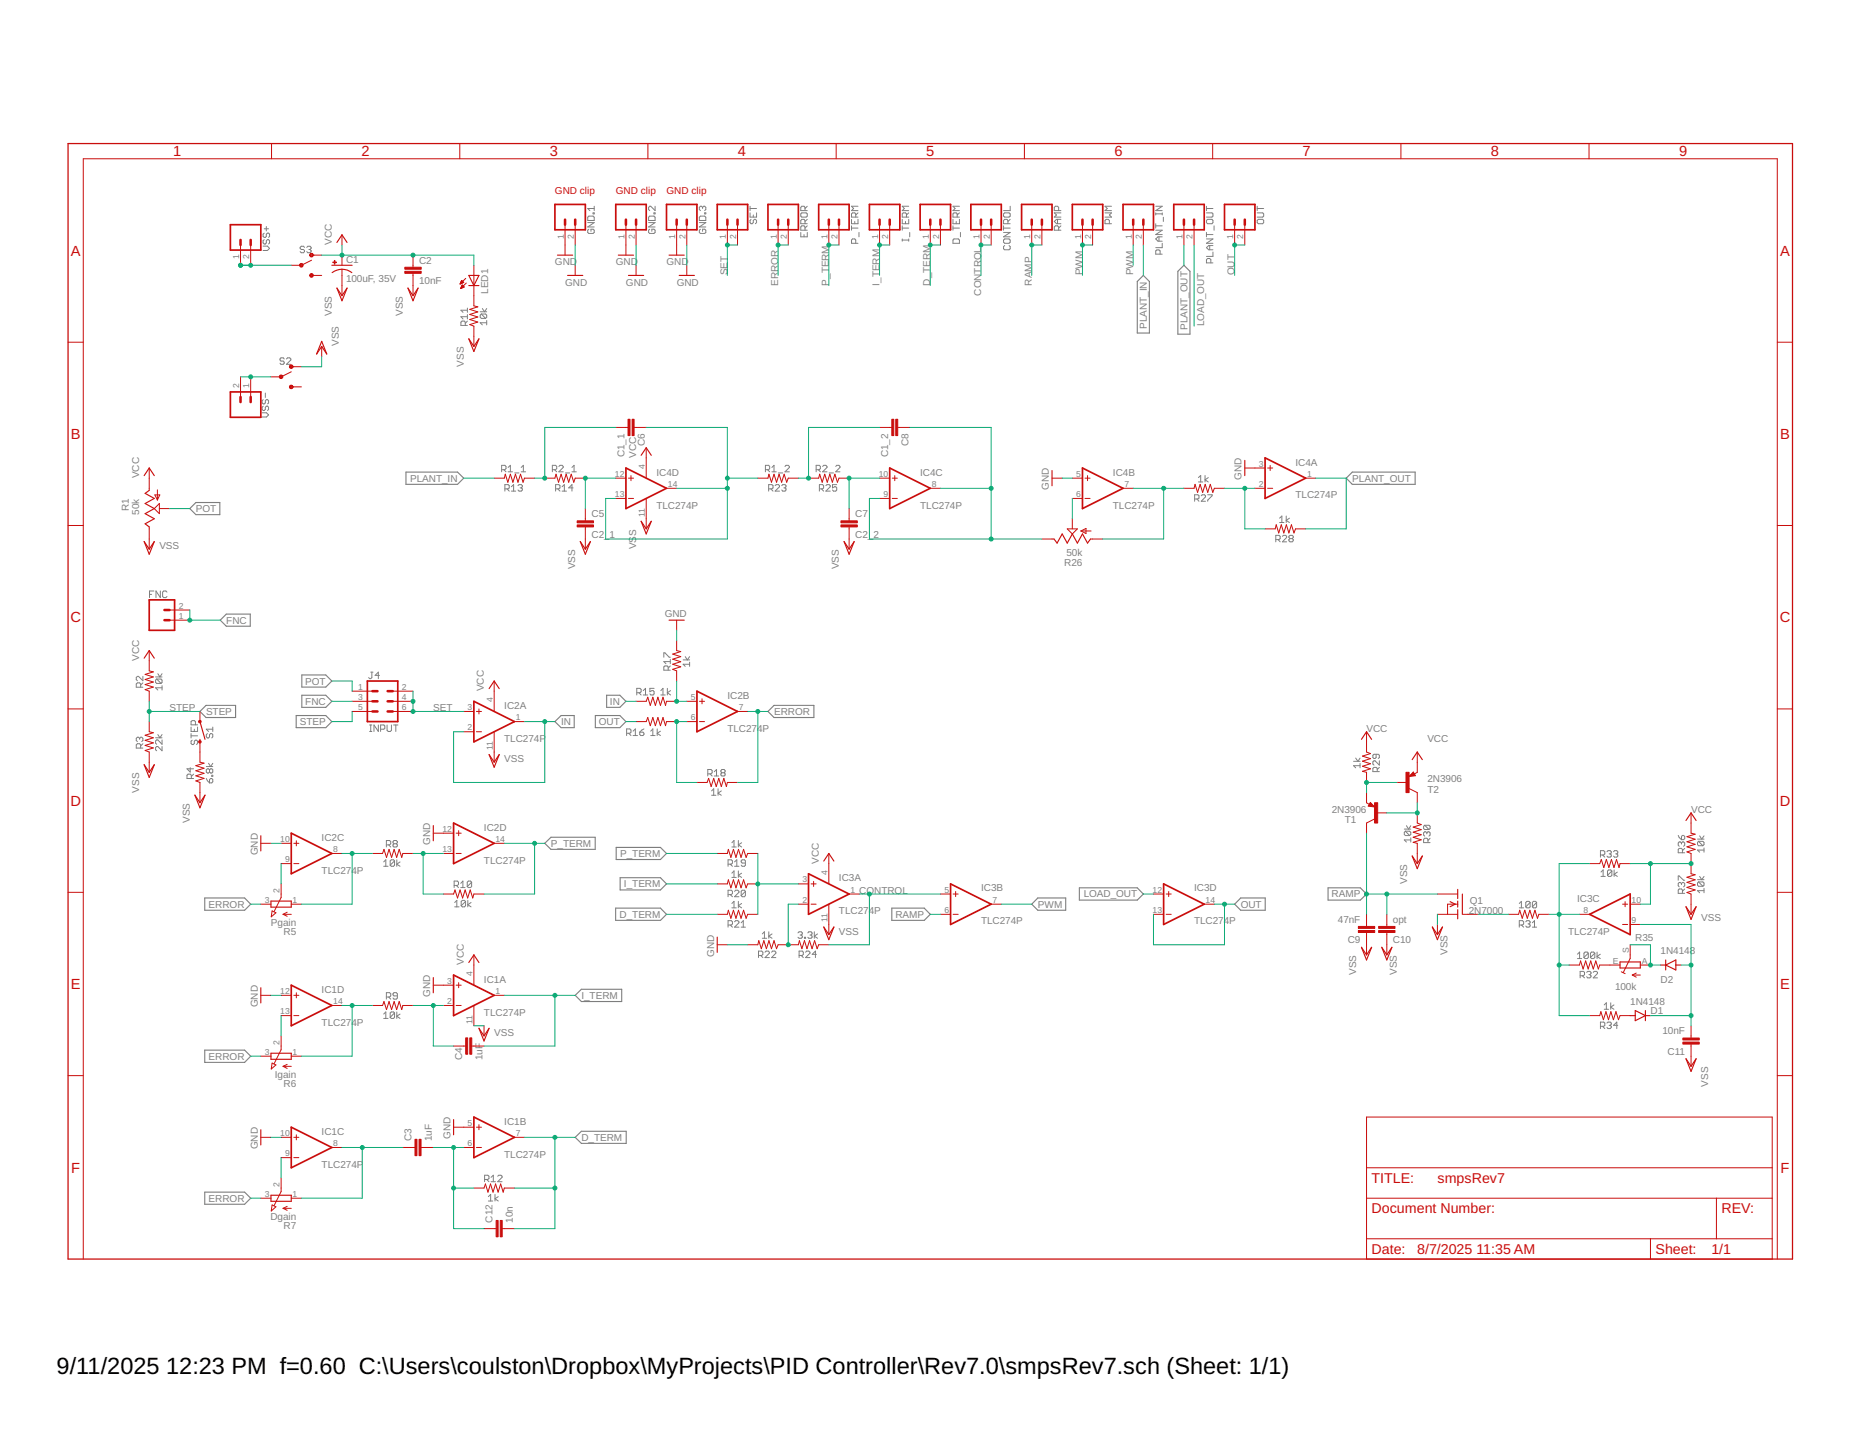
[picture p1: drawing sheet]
<svg xmlns="http://www.w3.org/2000/svg" width="279mm" height="216mm" viewBox="0 0 279 216" stroke-linecap="round" stroke-linejoin="round" font-family="sans-serif">
<defs><g id="words">
<g font-size="3.5">
<text x="8.5" y="206.4">9/11/2025</text>
<text x="25" y="206.4">12:23 PM f=0.60 C:\Users\coulston\Dropbox\MyProjects\PID Controller\Rev7.0\smpsRev7.sch (Sheet: 1/1)</text>
</g>
<g font-size="2.2" fill="#c90d0c">
<text x="26" y="23.5">1</text>
<text x="54.3" y="23.5">2</text>
<text x="82.6" y="23.5">3</text>
<text x="110.9" y="23.5">4</text>
<text x="139.1" y="23.5">5</text>
<text x="167.4" y="23.5">6</text>
<text x="195.7" y="23.5">7</text>
<text x="224" y="23.5">8</text>
<text x="252.2" y="23.5">9</text>
<text x="10.6" y="38.4">A</text>
<text x="267.4" y="38.4">A</text>
<text x="10.6" y="66">B</text>
<text x="267.4" y="66">B</text>
<text x="10.6" y="93.5">C</text>
<text x="267.3" y="93.5">C</text>
<text x="10.6" y="121.1">D</text>
<text x="267.3" y="121.1">D</text>
<text x="10.6" y="148.6">E</text>
<text x="267.4" y="148.6">E</text>
<text x="10.7" y="176.2">F</text>
<text x="267.4" y="176.2">F</text>
</g>
<g font-size="2.1" fill="#c90d0c">
<text x="206" y="177.7">TITLE:</text>
<text x="215.9" y="177.7">smpsRev7</text>
<text x="206" y="182.3">Document Number:</text>
<text x="258.6" y="182.3">REV:</text>
<text x="206" y="188.4">Date:</text>
<text x="212.9" y="188.4">8/7/2025</text>
<text x="221.8" y="188.4">11:35 AM</text>
<text x="248.7" y="188.4">Sheet:</text>
<text x="257.1" y="188.4">1/1</text>
</g>
<g font-size="1.5" fill="#c90d0c">
<text x="83.4" y="29.2">GND clip</text>
<text x="92.5" y="29.2">GND clip</text>
<text x="100.1" y="29.2">GND clip</text>
</g>
<g font-size="1.5" fill="#808080">
<text x="49.8" y="36.8" transform="rotate(-90 49.8 36.8)">VCC</text>
<text x="52" y="39.5">C1</text>
<text x="62.9" y="39.6">C2</text>
<text x="83.4" y="39.9">GND</text>
<text x="92.5" y="39.9">GND</text>
<text x="100.1" y="39.9">GND</text>
<text x="109.3" y="41.4" transform="rotate(-90 109.3 41.4)">SET</text>
<text x="162.6" y="41.4" transform="rotate(-90 162.6 41.4)">PWM</text>
<text x="170.2" y="41.4" transform="rotate(-90 170.2 41.4)">PWM</text>
<text x="185.5" y="41.4" transform="rotate(-90 185.5 41.4)">OUT</text>
<text x="49.8" y="47.5" transform="rotate(-90 49.8 47.5)">VSS</text>
<text x="52" y="42.4">100uF, 35V</text>
<text x="60.5" y="47.5" transform="rotate(-90 60.5 47.5)">VSS</text>
<text x="62.9" y="42.7">10nF</text>
<text x="73.3" y="44.1" transform="rotate(-90 73.3 44.1)">LED1</text>
<text x="84.9" y="42.9">GND</text>
<text x="94" y="42.9">GND</text>
<text x="101.6" y="42.9">GND</text>
<text x="116.9" y="42.9" transform="rotate(-90 116.9 42.9)">ERROR</text>
<text x="124.5" y="42.9" transform="rotate(-90 124.5 42.9)">P_TERM</text>
<text x="132.1" y="42.9" transform="rotate(-90 132.1 42.9)">I_TERM</text>
<text x="139.7" y="42.9" transform="rotate(-90 139.7 42.9)">D_TERM</text>
<text x="147.4" y="44.4" transform="rotate(-90 147.4 44.4)">CONTROL</text>
<text x="155" y="42.9" transform="rotate(-90 155 42.9)">RAMP</text>
<text x="50.9" y="52" transform="rotate(-90 50.9 52)">VSS</text>
<text x="172.3" y="49.4" transform="rotate(-90 172.3 49.4)">PLANT_IN</text>
<text x="178.4" y="49.5" transform="rotate(-90 178.4 49.5)">PLANT_OUT</text>
<text x="180.9" y="49" transform="rotate(-90 180.9 49)">LOAD_OUT</text>
<text x="69.7" y="55.1" transform="rotate(-90 69.7 55.1)">VSS</text>
<text x="20.9" y="71.8" transform="rotate(-90 20.9 71.8)">VCC</text>
<text x="93.8" y="68.7" transform="rotate(-90 93.8 68.7)">C1_1</text>
<text x="95.6" y="68.8" transform="rotate(-90 95.6 68.8)">VCC</text>
<text x="96.8" y="67" transform="rotate(-90 96.8 67)">C6</text>
<text x="98.6" y="71.5">IC4D</text>
<text x="133.4" y="68.7" transform="rotate(-90 133.4 68.7)">C1_2</text>
<text x="136.5" y="67" transform="rotate(-90 136.5 67)">C8</text>
<text x="138.2" y="71.5">IC4C</text>
<text x="167.2" y="71.5">IC4B</text>
<text x="194.6" y="69.9">IC4A</text>
<text x="19.4" y="76.8" transform="rotate(-90 19.4 76.8)">R1</text>
<text x="20.9" y="77.3" transform="rotate(-90 20.9 77.3)">50k</text>
<text x="29.4" y="77">POT</text>
<text x="61.6" y="72.4">PLANT_IN</text>
<text x="88.8" y="77.7">C5</text>
<text x="98.6" y="76.4">TLC274P</text>
<text x="128.5" y="77.7">C7</text>
<text x="138.2" y="76.4">TLC274P</text>
<text x="157.6" y="73.6" transform="rotate(-90 157.6 73.6)">GND</text>
<text x="167.2" y="76.4">TLC274P</text>
<text x="186.5" y="72.1" transform="rotate(-90 186.5 72.1)">GND</text>
<text x="194.6" y="74.9">TLC274P</text>
<text x="203.1" y="72.4">PLANT_OUT</text>
<text x="23.9" y="82.5">VSS</text>
<text x="88.8" y="80.8">C2_1</text>
<text x="95.6" y="82.5" transform="rotate(-90 95.6 82.5)">VSS</text>
<text x="128.5" y="80.8">C2_2</text>
<text x="160.2" y="83.6">50k</text>
<text x="86.4" y="85.6" transform="rotate(-90 86.4 85.6)">VSS</text>
<text x="126" y="85.6" transform="rotate(-90 126 85.6)">VSS</text>
<text x="159.9" y="85.1">R26</text>
<text x="34" y="93.7">FNC</text>
<text x="99.8" y="92.7">GND</text>
<text x="20.9" y="99.3" transform="rotate(-90 20.9 99.3)">VCC</text>
<text x="25.5" y="106.9">STEP</text>
<text x="30.9" y="107.4">STEP</text>
<text x="45.9" y="102.8">POT</text>
<text x="45.9" y="105.9">FNC</text>
<text x="65.1" y="106.9">SET</text>
<text x="72.7" y="103.8" transform="rotate(-90 72.7 103.8)">VCC</text>
<text x="75.7" y="106.5">IC2A</text>
<text x="91.6" y="105.9">IN</text>
<text x="109.3" y="105">IC2B</text>
<text x="116.3" y="107.4">ERROR</text>
<text x="45" y="108.9">STEP</text>
<text x="75.7" y="111.5">TLC274P</text>
<text x="84.3" y="108.9">IN</text>
<text x="90" y="108.9">OUT</text>
<text x="109.3" y="109.9">TLC274P</text>
<text x="205.3" y="109.9">VCC</text>
<text x="214.4" y="111.5">VCC</text>
<text x="20.9" y="119.1" transform="rotate(-90 20.9 119.1)">VSS</text>
<text x="75.7" y="114.5">VSS</text>
<text x="214.4" y="117.6">2N3906</text>
<text x="214.4" y="119.1">T2</text>
<text x="28.5" y="123.7" transform="rotate(-90 28.5 123.7)">VSS</text>
<text x="72.7" y="124.8">IC2D</text>
<text x="200.1" y="122.1">2N3906</text>
<text x="202" y="123.7">T1</text>
<text x="254" y="122.1">VCC</text>
<text x="38.7" y="128.5" transform="rotate(-90 38.7 128.5)">GND</text>
<text x="48.3" y="131.3">TLC274P</text>
<text x="48.3" y="126.3">IC2C</text>
<text x="64.6" y="127" transform="rotate(-90 64.6 127)">GND</text>
<text x="72.7" y="129.7">TLC274P</text>
<text x="82.8" y="127.2">P_TERM</text>
<text x="93.2" y="128.7">P_TERM</text>
<text x="123" y="129.7" transform="rotate(-90 123 129.7)">VCC</text>
<text x="31.3" y="136.4">ERROR</text>
<text x="93.1" y="137.9">D_TERM</text>
<text x="93.7" y="133.3">I_TERM</text>
<text x="126" y="137.4">TLC274P</text>
<text x="126" y="132.4">IC3A</text>
<text x="129.1" y="134.3">CONTROL</text>
<text x="134.5" y="137.9">RAMP</text>
<text x="147.4" y="133.9">IC3B</text>
<text x="155.9" y="136.4">PWM</text>
<text x="162.8" y="134.8">LOAD_OUT</text>
<text x="179.4" y="133.9">IC3D</text>
<text x="186.4" y="136.4">OUT</text>
<text x="200" y="134.8">RAMP</text>
<text x="211.4" y="132.8" transform="rotate(-90 211.4 132.8)">VSS</text>
<text x="220.6" y="137.4">2N7000</text>
<text x="220.8" y="135.8">Q1</text>
<text x="236.9" y="135.5">IC3C</text>
<text x="40.7" y="139.2">Pgain</text>
<text x="42.6" y="140.5">R5</text>
<text x="107.3" y="143.7" transform="rotate(-90 107.3 143.7)">GND</text>
<text x="126" y="140.4">VSS</text>
<text x="147.4" y="138.9">TLC274P</text>
<text x="179.4" y="138.9">TLC274P</text>
<text x="201" y="138.6">47nF</text>
<text x="202.4" y="141.7">C9</text>
<text x="209.2" y="138.7">opt</text>
<text x="209.2" y="141.7">C10</text>
<text x="217.5" y="143.5" transform="rotate(-90 217.5 143.5)">VSS</text>
<text x="235.5" y="140.4">TLC274P</text>
<text x="245.6" y="141.4">R35</text>
<text x="249.5" y="143.3">1N4148</text>
<text x="255.5" y="138.4">VSS</text>
<text x="48.3" y="149.2">IC1D</text>
<text x="64.6" y="149.8" transform="rotate(-90 64.6 149.8)">GND</text>
<text x="69.7" y="145" transform="rotate(-90 69.7 145)">VCC</text>
<text x="72.7" y="147.6">IC1A</text>
<text x="203.7" y="146.5" transform="rotate(-90 203.7 146.5)">VSS</text>
<text x="209.8" y="146.5" transform="rotate(-90 209.8 146.5)">VSS</text>
<text x="242.6" y="148.8">100k</text>
<text x="249.5" y="147.7">D2</text>
<text x="38.7" y="151.4" transform="rotate(-90 38.7 151.4)">GND</text>
<text x="48.3" y="154.1">TLC274P</text>
<text x="72.7" y="152.6">TLC274P</text>
<text x="74.2" y="155.6">VSS</text>
<text x="87.3" y="150.1">I_TERM</text>
<text x="244.9" y="150.9">1N4148</text>
<text x="247.9" y="152.3">D1</text>
<text x="249.7" y="155.4">10nF</text>
<text x="31.3" y="159.2">ERROR</text>
<text x="69.4" y="159.3" transform="rotate(-90 69.4 159.3)">C4</text>
<text x="72.5" y="159.3" transform="rotate(-90 72.5 159.3)">1uF</text>
<text x="250.5" y="158.5">C11</text>
<text x="41.3" y="162">Igain</text>
<text x="42.6" y="163.3">R6</text>
<text x="256.6" y="163.3" transform="rotate(-90 256.6 163.3)">VSS</text>
<text x="38.7" y="172.7" transform="rotate(-90 38.7 172.7)">GND</text>
<text x="48.3" y="170.5">IC1C</text>
<text x="61.8" y="171.5" transform="rotate(-90 61.8 171.5)">C3</text>
<text x="64.9" y="171.5" transform="rotate(-90 64.9 171.5)">1uF</text>
<text x="67.7" y="171.2" transform="rotate(-90 67.7 171.2)">GND</text>
<text x="75.7" y="173.9">TLC274P</text>
<text x="75.7" y="169">IC1B</text>
<text x="87.3" y="171.4">D_TERM</text>
<text x="48.3" y="175.5">TLC274P</text>
<text x="31.3" y="180.5">ERROR</text>
<text x="40.6" y="183.4">Dgain</text>
<text x="42.6" y="184.7">R7</text>
<text x="74" y="183.7" transform="rotate(-90 74 183.7)">C12</text>
<text x="77" y="183.7" transform="rotate(-90 77 183.7)">10n</text>
</g>
<g font-size="1.3" fill="#808080">
<text x="84.7" y="35.9" transform="rotate(-90 84.7 35.9)">1</text>
<text x="86.2" y="35.9" transform="rotate(-90 86.2 35.9)">2</text>
<text x="93.8" y="35.9" transform="rotate(-90 93.8 35.9)">1</text>
<text x="95.3" y="35.9" transform="rotate(-90 95.3 35.9)">2</text>
<text x="101.4" y="35.9" transform="rotate(-90 101.4 35.9)">1</text>
<text x="103" y="35.9" transform="rotate(-90 103 35.9)">2</text>
<text x="109.1" y="35.9" transform="rotate(-90 109.1 35.9)">1</text>
<text x="110.6" y="35.9" transform="rotate(-90 110.6 35.9)">2</text>
<text x="116.7" y="35.9" transform="rotate(-90 116.7 35.9)">1</text>
<text x="118.2" y="35.9" transform="rotate(-90 118.2 35.9)">2</text>
<text x="124.3" y="35.9" transform="rotate(-90 124.3 35.9)">1</text>
<text x="125.8" y="35.9" transform="rotate(-90 125.8 35.9)">2</text>
<text x="131.9" y="35.9" transform="rotate(-90 131.9 35.9)">1</text>
<text x="133.4" y="35.9" transform="rotate(-90 133.4 35.9)">2</text>
<text x="139.5" y="35.9" transform="rotate(-90 139.5 35.9)">1</text>
<text x="141.1" y="35.9" transform="rotate(-90 141.1 35.9)">2</text>
<text x="147.1" y="35.9" transform="rotate(-90 147.1 35.9)">1</text>
<text x="148.7" y="35.9" transform="rotate(-90 148.7 35.9)">2</text>
<text x="154.8" y="35.9" transform="rotate(-90 154.8 35.9)">1</text>
<text x="156.3" y="35.9" transform="rotate(-90 156.3 35.9)">2</text>
<text x="162.4" y="35.9" transform="rotate(-90 162.4 35.9)">1</text>
<text x="163.9" y="35.9" transform="rotate(-90 163.9 35.9)">2</text>
<text x="170" y="35.9" transform="rotate(-90 170 35.9)">1</text>
<text x="171.5" y="35.9" transform="rotate(-90 171.5 35.9)">2</text>
<text x="177.6" y="35.9" transform="rotate(-90 177.6 35.9)">1</text>
<text x="179.1" y="35.9" transform="rotate(-90 179.1 35.9)">2</text>
<text x="185.2" y="35.9" transform="rotate(-90 185.2 35.9)">1</text>
<text x="186.8" y="35.9" transform="rotate(-90 186.8 35.9)">2</text>
<text x="35.9" y="38.9" transform="rotate(-90 35.9 38.9)">1</text>
<text x="37.4" y="38.9" transform="rotate(-90 37.4 38.9)">2</text>
<text x="35.9" y="58.3" transform="rotate(-90 35.9 58.3)">2</text>
<text x="37.4" y="58.3" transform="rotate(-90 37.4 58.3)">1</text>
<text x="92.4" y="71.6">12</text>
<text x="96.9" y="70.4" transform="rotate(-90 96.9 70.4)">4</text>
<text x="132" y="71.6">10</text>
<text x="161.7" y="71.6">5</text>
<text x="189.1" y="70.1">3</text>
<text x="196.3" y="71.6">1</text>
<text x="92.4" y="74.7">13</text>
<text x="96.9" y="77.6" transform="rotate(-90 96.9 77.6)">11</text>
<text x="100.3" y="73.2">14</text>
<text x="132.7" y="74.7">9</text>
<text x="140" y="73.2">8</text>
<text x="161.7" y="74.7">6</text>
<text x="168.9" y="73.2">7</text>
<text x="189.1" y="73.2">2</text>
<text x="26.9" y="93">1</text>
<text x="26.9" y="91.4">2</text>
<text x="53.8" y="103.6">1</text>
<text x="53.8" y="105.2">3</text>
<text x="53.8" y="106.7">5</text>
<text x="60.4" y="106.7">6</text>
<text x="60.4" y="105.2">4</text>
<text x="60.4" y="103.6">2</text>
<text x="70.2" y="106.7">3</text>
<text x="74" y="105.5" transform="rotate(-90 74 105.5)">4</text>
<text x="103.8" y="105.2">5</text>
<text x="111" y="106.7">7</text>
<text x="70.2" y="109.7">2</text>
<text x="74" y="112.7" transform="rotate(-90 74 112.7)">11</text>
<text x="77.5" y="108.2">1</text>
<text x="103.8" y="108.2">6</text>
<text x="66.5" y="125">12</text>
<text x="42.1" y="126.5">10</text>
<text x="42.8" y="129.5">9</text>
<text x="50.1" y="128">8</text>
<text x="66.5" y="128">13</text>
<text x="74.4" y="126.5">14</text>
<text x="124.3" y="131.4" transform="rotate(-90 124.3 131.4)">4</text>
<text x="39.8" y="135.6">3</text>
<text x="42" y="134.1" transform="rotate(-90 42 134.1)">2</text>
<text x="44" y="135.6">1</text>
<text x="120.5" y="135.6">2</text>
<text x="120.5" y="132.6">3</text>
<text x="127.8" y="134.1">1</text>
<text x="141.9" y="137.1">6</text>
<text x="141.9" y="134.1">5</text>
<text x="149.1" y="135.6">7</text>
<text x="173.1" y="137.1">13</text>
<text x="173.1" y="134.1">12</text>
<text x="181.1" y="135.6">14</text>
<text x="237.9" y="137.1">8</text>
<text x="245.1" y="135.6">10</text>
<text x="124.3" y="138.6" transform="rotate(-90 124.3 138.6)">11</text>
<text x="244.7" y="143.2" transform="rotate(-90 244.7 143.2)">S</text>
<text x="245.1" y="138.7">9</text>
<text x="42.1" y="149.3">12</text>
<text x="67.2" y="147.8">3</text>
<text x="71" y="146.6" transform="rotate(-90 71 146.6)">4</text>
<text x="74.4" y="149.3">1</text>
<text x="242.3" y="144.8">E</text>
<text x="246.6" y="144.8">A</text>
<text x="42.1" y="152.4">13</text>
<text x="50.1" y="150.9">14</text>
<text x="67.2" y="150.9">2</text>
<text x="71" y="153.8" transform="rotate(-90 71 153.8)">11</text>
<text x="39.8" y="158.5">3</text>
<text x="42" y="157" transform="rotate(-90 42 157)">2</text>
<text x="44" y="158.5">1</text>
<text x="42.1" y="170.7">10</text>
<text x="42.8" y="173.7">9</text>
<text x="50.1" y="172.2">8</text>
<text x="70.2" y="172.2">6</text>
<text x="70.2" y="169.1">5</text>
<text x="77.5" y="170.7">7</text>
<text x="39.8" y="179.8">3</text>
<text x="42" y="178.3" transform="rotate(-90 42 178.3)">2</text>
<text x="44" y="179.8">1</text>
</g>
</g></defs>
<g fill="none" stroke="#808080" stroke-width=".15">
<path d="M39.5 37h.7l.3 .3-.3 .3h-.7M39.7 36l-.2 .2v.3l.2 .2h.2l.1-.2v-.3l.2-.2h.1l.2 .2v.3l-.2 .2M39.7 35l-.2 .2v.3l.4 .2 .1-.2v-.3l.3-.2 .2 .2v.3l-.2 .2M39.7 34.4h.6M40 34v.7M45.7 37.2l-.1-.2h-.3l-.2 .2 .2 .3h.3l.1 .2-.1 .3h-.3l-.2-.2M46.1 37.2l.1-.2h.4l.1 .2-.1 .3M46.4 37.5h.2M46.6 37.5l.1 .2-.1 .3h-.4l-.1-.2M88.3 33.4h1l-1 .7h1M88.5 34.4l-.2 .2v.3l.2 .2h.6l.2-.2v-.3l-.2-.2h-.3v.4M88.5 32.5h.6l.2 .1v.5h-1v-.5z"/>
<path d="M89.1 32h.2v.1h-.2zM89.3 31v.6M89.3 31.3h-1l.3 .3M97.4 33.4h1l-1 .7h1M97.4 32.6l.2-.1h.6l.2 .1v.5h-1zM97.6 34.4l-.2 .2v.3l.2 .2h.6l.2-.2v-.3l-.2-.2h-.3v.4M98.2 32h.2v.1h-.2zM98.4 31v.6l-.7-.6-.3 .2v.3l.2 .1M105.1 33.4h.9l-.9 .7h.9M105.1 32.6l.1-.1h.7l.1 .1v.5h-.9zM105.2 34.4l-.1 .2v.3l.1 .2h.7l.1-.2v-.3l-.1-.2h-.4v.4M105.5 31.2l-.1-.2-.3 .2v.3l.1 .1"/>
<path d="M105.5 31.2l.2-.2 .3 .2v.3l-.1 .1M105.5 31.2v.1M105.9 32h.1v.1h-.1zM112.7 31.3h.9M112.7 32v.6h.9v-.6M112.7 31v.6M112.8 33l-.1 .1v.3l.1 .2h.2l.2-.2v-.3l.1-.1 .3 .1v.3l-.1 .2M113.2 32.3v.3M120.3 34.9v.7h1v-.7M120.4 32h.7l.2 .1v.4l-.2 .1h-.7l-.1-.1v-.4zM120.8 35.2v.4M120.9 31.6v-.4l-.1-.2h-.4l-.1 .2v.4h1"/>
<path d="M120.9 33.6v-.5l-.1-.1h-.4l-.1 .1v.5h1M120.9 34.6v-.5l-.1-.2h-.4l-.1 .2v.5h1M121.3 33.9l-.4 .4M121.3 33l-.4 .3M121.3 31l-.4 .3M127.9 33v.6h1v-.6M127.9 34.3h1M127.9 33.9v.7M128.4 33.3v.3M128.5 32.6v-.5l-.1-.1h-.3l-.2 .1v.5h1M128.5 36.6v-.5l-.1-.2h-.3l-.2 .2v.5h1M128.9 31h-1l.3 .3-.3 .3h1"/>
<path d="M128.9 32l-.4 .3M129 34.9v.7M135.5 33v.6h1v-.6M135.5 36.1h1M135.5 33.9v.7M135.5 35.9v.3M135.5 34.3h1M136 33.3v.3M136.2 32.6v-.5l-.2-.1h-.3l-.2 .1v.5h1M136.5 31h-1l.3 .3-.3 .3h1M136.5 35.9v.3M136.5 32l-.3 .3"/>
<path d="M136.7 34.9v.7M143.2 33v.6h.9v-.6M143.2 34.3h.9M143.2 33.9v.7M143.3 35.9h.7l.1 .2v.5h-.9v-.5zM143.6 33.3v.3M143.8 32.6v-.5l-.2-.1h-.3l-.1 .1v.5h.9M144.1 31h-.9l.3 .3-.3 .3h.9M144.1 32l-.3 .3M144.3 34.9v.7M150.7 32.1l.2-.1h.7l.1 .1v.4l-.1 .1h-.7l-.2-.1zM150.7 34.9h1l-1 .7h1"/>
<path d="M150.7 34.3h1M150.7 33.9v.7M150.9 36.9l-.2 .1v.4l.2 .1h.7l.1-.1v-.4l-.1-.1M150.9 35.9h.7l.1 .2v.3l-.1 .2h-.7l-.2-.2v-.3zM151.4 33.6v-.5l-.1-.1h-.4l-.2 .1v.5h1M151.7 31v.6h-1M151.7 33l-.3 .3M158.9 33v.6M159 34.6v-.5l-.1-.2h-.4l-.1 .2v.5h1M159 31.6v-.4l-.1-.2h-.4l-.1 .2v.4h1M159.4 32h-1l.3 .3-.3 .3h1M159.4 33h-.7l-.3 .3 .3 .3h.7"/>
<path d="M159.4 33.9l-.4 .4M166 32h1l-.4 .3 .4 .3h-1M166.6 33.6v-.5l-.1-.1h-.3l-.2 .1v.5h1M167 31h-1l.3 .3-.3 .3h1M173.6 32.1h1M173.6 34.6h1l-1 .6h1M173.6 33.9h1M173.6 31h1l-1 .6h1M173.6 32v.3M173.6 33.6v.7M174.1 35.6v.6M174.3 38.2v-.5l-.2-.2h-.3l-.2 .2v.5h1"/>
<path d="M174.6 35.6h-.7l-.3 .3 .3 .3h.7M174.6 36.6v.6h-1M174.6 32v.3M174.8 32.6v.7M181.2 32h.9l.1 .1v.4l-.1 .1h-.9M181.2 31.3h1M181.2 33.1l.2-.1h.7l.1 .1v.3l-.1 .2h-.7l-.2-.2zM181.2 35.9h1l-1 .7h1M181.2 35.2h1M181.2 31v.6M181.2 34.9v.7M181.7 36.9v.6"/>
<path d="M181.9 39.5v-.5l-.2-.2h-.3l-.2 .2v.5h1M182.2 36.9h-.6l-.4 .3 .4 .3h.6M182.2 37.9v.6h-1M182.4 33.9v.7M188.8 32h.9l.1 .1v.4l-.1 .1h-.9M188.8 31.3h1M188.8 33.1l.2-.1h.7l.1 .1v.3l-.1 .2h-.7l-.2-.2zM188.8 31v.6M39.9 59.1v.6M42.7 53.9l-.2-.1h-.3l-.1 .3 .1 .2h.3l.2 .3-.2 .1h-.3l-.1-.1M43 53.9l.2-.1h.3l.2 .1v.2l-.7 .6h.7M69.9 48.9v-.5l-.2-.2h-.3l-.2 .2v.5h1"/>
<path d="M70.2 48.2l-.3 .4M70.2 47.6h-1l.4 .3M70.2 46.3v.6M70.2 47.3v.6M70.2 46.6h-1l.4 .3M72.1 46.8h1M72.3 47.2h.6l.2 .1v.4l-.2 .1M72.3 47.2l-.2 .1v.4l.2 .1h.6M72.3 47.2l.6 .6M72.5 46.4l.3 .4 .3-.4M73.1 48.5h-1l.4 .3M73.1 48.2v.6"/>
<path d="M39.4 62h.6l.3 .3-.3 .4h-.6M39.5 61l-.1 .2v.3l.1 .2 .4-.2v-.3l.1-.2h.2l.1 .2v.3l-.1 .2M39.5 60l-.1 .2v.3l.3 .2 .2-.2v-.3l.3-.2 .1 .2v.3l-.1 .2M75.4 70.6h.4l.2-.2v-.3l-.2-.2h-.4v1M75.7 70.6l.3 .3M75.8 73.4h.5l.2-.1v-.3l-.2-.2h-.5v1M76.2 73.4l.3 .4M76.3 70.2l.4-.3v1M76.3 70.9h.7M76.8 73.1l.4-.3v1M76.8 73.8h.7M77.3 71.1h.7"/>
<path d="M77.8 73l.2-.2h.3l.2 .2v.1l-.2 .2M78.1 73.3h.2M78.3 70.9h.7M78.3 70.2l.3-.3v1M78.3 73.3l.2 .1v.2l-.2 .2h-.3l-.2-.2M83 70.6h.5l.1-.2v-.3l-.1-.2h-.5v1M83.3 70.6l.3 .3M83.5 73.4h.4l.2-.1v-.3l-.2-.2h-.4v1M83.8 73.4l.3 .4M83.9 70.1l.2-.2h.3l.2 .2v.1l-.7 .7h.7M84.4 73.8h.7M84.4 73.1l.4-.3v1"/>
<path d="M84.9 71.1h.7M85.9 70.9h.7M85.9 70.2l.3-.3v1M86.1 73.3h-.7l.5-.5v1M115 70.6h.5l.1-.2v-.3l-.1-.2h-.5v1M115.3 70.6l.3 .3M115.5 73.4h.5l.1-.1v-.3l-.1-.2h-.5v1M115.8 73.4l.3 .4M116 70.9h.6M116 70.2l.3-.3v1M116.4 73l.2-.2h.3l.2 .2v.1l-.7 .7h.7M116.9 71.1h.7"/>
<path d="M117.4 73l.2-.2h.3l.2 .2-.2 .3M117.8 73.3h.1M117.9 70.1l.2-.2h.3l.2 .2v.1l-.7 .7h.7M117.9 73.3l.2 .1-.2 .4h-.3l-.2-.2M122.6 70.6h.5l.1-.2v-.3l-.1-.2h-.5v1M122.9 70.6l.3 .3M123.1 73.4h.5l.1-.1v-.3l-.1-.2h-.5v1M123.4 73.4l.3 .4M123.6 70.1l.1-.2h.4l.1 .2v.1l-.6 .7h.6M124.1 73l.1-.2h.3l.2 .2v.1l-.6 .7h.6M124.5 71.1h.7M125.5 70.1l.2-.2h.3l.2 .2v.1l-.7 .7h.7"/>
<path d="M125.7 72.8h-.6v.5l.4-.2 .2 .2v.3l-.2 .2h-.3l-.1-.2M179.5 75h.4l.2-.2v-.3l-.2-.2h-.4v1M179.8 75l.3 .3M180 71.8l.4-.4v1M180 72.4h.7M180.4 74.5l.2-.2h.3l.2 .2v.2l-.7 .6h.7M181 71.4v1M181.4 74.3h.7v.2l-.7 .6v.2M181.5 71.8l-.5 .3 .5 .3M192.2 77.9l.4-.4v1M192.2 78.5h.7M193.2 77.5v1"/>
<path d="M193.7 77.9l-.5 .3 .5 .3M22.5 89.3h.3M23.1 88.8h-.6v1M24.1 88.8v1l-.7-1v1M25.1 89l-.2-.2h-.3l-.2 .2v.6l.2 .2h.3l.2-.2M99.7 98.7v-.6h.2l.6 .6h.2M100.7 99.4h-1l.3 .3M100.7 99.1v.6M102.6 99.1h1M102.9 98.7l.4 .4 .3-.4M103.6 99.8h-1l.3 .3M103.6 99.5v.6"/>
<path d="M191.6 81.1h.5l.2-.2v-.3l-.2-.2h-.5v1M192 81.1l.3 .3M192.6 80.6l.2-.2h.3l.2 .2v.2l-.7 .6h.7M193.8 80.9l-.2-.1v-.2l.2-.2h.3l.2 .2v.2l-.2 .1M193.8 80.9l-.2 .2v.1l.2 .2h.3l.2-.2v-.1l-.2-.2M193.8 80.9h.3M21 110.9l-.2-.1h-.2l-.1 .1v.4l.1 .1M21 110.9l.1-.1h.2l.2 .1v.4l-.2 .1M21 110.9v.2M21.1 103.3v-.5l-.1-.2h-.4l-.1 .2v.5h1M21.1 112.4v-.5l-.1-.2h-.4l-.1 .2v.5h1M21.5 101.6v.7l-.7-.7h-.2l-.1 .2v.3l.1 .2"/>
<path d="M21.5 102.6l-.4 .3M21.5 111.7l-.4 .4M23.4 101.7h.9M23.4 110.8h.9M23.5 102h.7l.1 .2v.3l-.1 .2M23.5 102l-.1 .2v.3l.1 .2h.7M23.5 102l.7 .7M23.7 101.2l.3 .5 .3-.5M23.7 110.4l.3 .4 .3-.4M24.3 103.3h-.9l.3 .4M24.3 103v.7M24.3 111.2v.6l-.6-.6h-.2l-.1 .1v.4l.1 .1"/>
<path d="M24.3 112.2v.6l-.6-.6h-.2l-.1 .1v.3l.1 .2M28.6 115.3v.7l-.5-.5h1M28.7 109.2v.7h1v-.7M28.7 110.2v.7M28.7 110.6h1M28.7 117v-.5l-.1-.2h-.3l-.2 .2v.5h1M28.9 111.2l-.2 .2v.3l.2 .2h.1l.2-.2v-.3l.3-.2 .2 .2v.3l-.2 .2M29.1 116.3l-.4 .3M29.2 109.6v.3M29.4 108.9v-.5l-.2-.1h-.3l-.2 .1v.5h1M31 117l.5 .6M31 115.2h1"/>
<path d="M31.2 110.2l-.2 .2v.3l.2 .2h.1l.2-.2v-.3l.1-.2h.2l.2 .2v.3l-.2 .2M31.3 114.7l.3 .5 .4-.5M31.5 117.1l.1-.1h.2l.2 .1v.4l-.2 .1h-.3zM31.5 115.7l.1-.2 .4 .2v.3l-.2 .1-.3-.1M31.5 115.7v.3M31.5 115.7l-.2-.2-.3 .2v.3l.2 .1 .3-.1M31.8 116.5h.2v.1h-.2zM32 109.6h-1l.3 .3M32 109.2v.7M55.5 109.9h.4M55.5 108.9h.4M55.7 108.9v1"/>
<path d="M55.7 101h.3M55.9 101v.8l-.2 .2-.3-.2M56.8 108.9v1l-.6-1v1M57 101.5h-.7l.5-.5v1M57.2 109.6h.5l.1-.2v-.3l-.1-.2h-.5v1M58.1 108.9v.8l.2 .2h.3l.2-.2v-.8M59.1 108.9h.7M59.5 108.9v1M94.1 110.2h.5l.2-.2v-.3l-.2-.2h-.5v1M94.4 110.2l.4 .3M95.1 110.5h.7M95.1 109.9l.3-.4v1"/>
<path d="M95.7 104.1h.4l.2-.2v-.3l-.2-.2h-.4v1M96 104.1l.3 .3M96.1 110h.5l.1 .3-.1 .2h-.4l-.1-.2zM96.6 104.4h.7M96.6 103.8l.4-.4v1M96.7 109.5l-.6 .5M97.7 109.9l.4-.4v1M97.7 110.5h.7M98.3 103.4h-.7v.5l.3-.1h.2l.2 .1v.3l-.2 .2h-.3l-.2-.2M98.7 109.5v1M99.2 109.9l-.5 .3 .5 .3M99.3 103.8l.3-.4v1"/>
<path d="M99.3 104.4h.6M100.2 103.4v1M100.4 100.7v-.5l-.2-.1h-.3l-.2 .1v.5h1M100.7 100.1l-.3 .3M100.7 103.8l-.5 .3 .5 .3M106.3 116.3h.5l.2-.2v-.3l-.2-.2h-.5v1M106.6 116.3l.4 .3M106.9 118.8l.3-.3v1M106.9 119.5h.6M107.3 116l.3-.4v1M107.3 116.6h.6M107.9 118.5v1"/>
<path d="M108.4 118.8l-.5 .4 .5 .3M108.4 116.1l-.1-.1 .1-.4h.4l.1 .2-.1 .3M108.4 116.1l-.1 .2 .1 .3h.4l.1-.2-.1-.3M108.4 116.1h.4M203.3 114.4h1M203.6 113.9l.4 .5 .3-.5M204.3 115h-1l.3 .4M204.3 114.7v.7M206.7 113.3v.5l-.2 .2-.3-.2v-.3l.2-.2h.6l.2 .2v.3l-.2 .2M206.9 115.9v-.5l-.2-.1h-.3l-.2 .1v.5h1M207.2 114.3v.7l-.7-.7-.3 .2v.3l.2 .2M207.2 115.3l-.3 .3"/>
<path d="M57.6 129.5l.4-.3v1M57.6 130.2h.7M58 126.9h.5l.2-.1v-.4l-.2-.1h-.5v1M58.4 126.9l.3 .4M59.2 126.8l-.2 .1 .2 .4h.3l.2-.2v-.2l-.2-.1M59.2 126.8l-.2-.2 .2-.3h.3l.2 .1v.2l-.2 .2M59.2 126.8h.3M59.3 129.3l-.2-.1h-.3l-.2 .1v.7M59.3 129.3v.7l-.2 .2h-.3l-.2-.2M59.3 129.3l-.7 .7M59.6 129.2v1M60.1 129.5l-.5 .3 .5 .4"/>
<path d="M68.2 133h.5l.2-.1v-.4l-.2-.1h-.5v.9M68.3 135.6l.3-.3v.9M68.3 136.2h.7M68.5 133l.4 .3M69.2 132.7l.3-.3v.9M69.2 133.3h.6M69.9 135.4v.7l-.1 .1h-.4l-.1-.1M69.9 135.4l-.1-.1h-.4l-.1 .1v.7M69.9 135.4l-.6 .7M70.3 135.3v.9M70.8 135.6l-.5 .3 .5 .3M70.8 132.5l-.1-.1h-.3l-.2 .1v.7"/>
<path d="M70.8 132.5v.7l-.1 .1h-.3l-.2-.1M70.8 132.5l-.6 .7M109.4 129.8h.5l.1-.1v-.4l-.1-.1h-.5v1M109.4 134.4h.5l.1-.2v-.3l-.1-.1h-.5v.9M109.4 139h.5l.1-.2v-.3l-.1-.2h-.5v1M109.7 134.4l.3 .3M109.7 129.8l.3 .4M109.7 139l.3 .3M109.9 131.2l.4-.3v.9M109.9 126.6l.4-.3v1M109.9 135.7l.4-.3v1M109.9 131.8h.7"/>
<path d="M109.9 127.3h.7M109.9 136.4h.7M110.3 130.2h.7M110.3 133.9l.2-.1h.3l.2 .1v.2l-.7 .6h.7M110.3 138.5l.2-.2h.3l.2 .2v.1l-.7 .7h.7M110.3 129.5l.4-.3v1M110.9 126.3v1M110.9 130.9v.9M110.9 135.4v1M111.3 139.3h.7M111.3 138.6l.4-.3v1M111.4 131.2l-.5 .3 .5 .3"/>
<path d="M111.4 126.6l-.5 .3 .5 .4M111.4 135.7l-.5 .4 .5 .3M112 129.7h-.5l-.2-.2 .2-.3h.3l.2 .1v.7l-.2 .2h-.3l-.2-.2M112 133.9l-.2-.1h-.3l-.2 .1v.7M112 133.9v.7l-.2 .1h-.3l-.2-.1M112 133.9l-.7 .7M115.5 140v1M122.3 140v1M210.9 124.6h1M211.1 124.9h.7l.1 .2v.3l-.1 .1M211.1 124.9l-.2 .2v.3l.2 .1h.7M211.1 124.9l.7 .6"/>
<path d="M211.3 124.1l.3 .5 .3-.5M211.9 126.2h-1l.4 .3M211.9 125.9v.6M214 124l-.2 .1v.4l.2 .1h.7M214 124h.7l.1 .1v.4l-.1 .1M214 124l.7 .6M214.3 125.1l-.1-.1-.4 .1v.4l.2 .1M214.3 125.1l.2-.1 .3 .1v.4l-.1 .1M214.3 125.1v.2M214.5 126.6v-.5l-.2-.2h-.3l-.2 .2v.5h1M214.8 125.9l-.3 .4M228.2 136.4h.7"/>
<path d="M228.2 135.7l.3-.3v1M228.2 139h.5l.2-.2v-.3l-.2-.2h-.5v1M228.5 139l.4 .3M229.2 138.5l.2-.2h.3l.1 .2-.1 .3M229.5 138.8h.2M229.7 138.8l.1 .2-.1 .3h-.3l-.2-.2M229.8 135.6v.6l-.1 .2h-.3l-.2-.2M229.8 135.6l-.1-.2h-.3l-.2 .2v.6M229.8 135.6l-.6 .6M230.2 139.3h.6M230.2 138.6l.3-.3v1M230.8 135.6v.6l-.1 .2h-.4l-.1-.2"/>
<path d="M230.8 135.6l-.1-.2h-.4l-.1 .2v.6M230.8 135.6l-.6 .6M240.4 128.5h.5l.2-.2v-.3l-.2-.2h-.5v1M240.5 131l.3-.3v1M240.5 131.7h.6M240.7 128.5l.4 .3M241.4 128l.2-.2h.3l.1 .2v.1l-.1 .2M241.7 128.3h.2M241.9 128.3l.1 .2v.1l-.1 .2h-.3l-.2-.2M242.1 130.9v.6l-.1 .2h-.4l-.1-.2M242.1 130.9l-.1-.2h-.4l-.1 .2v.6M242.1 130.9l-.6 .6"/>
<path d="M242.4 128l.1-.2h.4l.1 .2-.1 .3M242.5 130.7v1M242.7 128.3h.2M242.9 128.3l.1 .2-.1 .3h-.4l-.1-.2M243 131l-.5 .4 .5 .3M252.1 132.2v-.6h.1l.7 .6h.2M252.1 125.5l.1 .3 .4 .4M252.6 126.7l-.2-.2h-.2l-.1 .2v.3l.1 .1M252.6 132.8l-.2-.2h-.2l-.1 .2v.3l.1 .1M252.6 126.7l.1-.2h.2l.2 .2v.3l-.2 .1M252.6 125.7l.3-.2 .2 .2v.3l-.2 .2h-.3zM252.6 126.7v.1"/>
<path d="M252.6 132.8v.1M252.6 132.8l.1-.2h.2l.2 .2v.3l-.2 .1M252.7 128.1v-.5l-.1-.1h-.4l-.1 .1v.5h1M252.7 134.2v-.5l-.1-.1h-.4l-.1 .1v.5h1M253.1 127.5l-.4 .3M253.1 133.6l-.4 .3M255 126.1h1M255 132.2h1M255.1 126.4h.7l.2 .2v.3l-.2 .2M255.1 132.5h.7l.2 .2v.3l-.2 .2M255.1 126.4l-.1 .2v.3l.1 .2h.7M255.1 132.5l-.1 .2v.3l.1 .2h.7"/>
<path d="M255.1 126.4l.7 .7M255.1 132.5l.7 .7M255.3 125.6l.3 .5 .4-.5M255.3 131.7l.3 .5 .4-.5M256 127.7h-1l.3 .3M256 127.4v.6M256 133.5v.6M256 133.8h-1l.3 .3M57.6 152.4l.4-.4v1M57.6 153h.7M58 149.8h.5l.2-.2v-.3l-.2-.2h-.5v1M58.4 149.8l.3 .3"/>
<path d="M59.3 152.2v.6l-.2 .2h-.3l-.2-.2M59.3 152.2l-.2-.2h-.3l-.2 .2v.6M59.3 152.2l-.7 .6M59.6 152v1M59.7 149.6h-.5l-.2-.1 .2-.4h.3l.2 .2v.6l-.2 .2h-.3l-.2-.2M60.1 152.4l-.5 .3 .5 .3M113.9 143.6h.5l.2-.2v-.3l-.2-.2h-.5v1M114.3 143.6l.3 .3M114.5 141h.7M114.5 140.3l.3-.3v1M114.9 143.1l.2-.2h.3l.2 .2v.1l-.7 .7h.7M115.9 143.1l.2-.2h.3l.1 .2v.1l-.6 .7h.6"/>
<path d="M116 140.3l-.5 .4 .5 .3M119.9 140.2l.1-.2h.4l.1 .2-.1 .3M120 143.6h.5l.2-.2v-.3l-.2-.2h-.5v1M120.2 140.5h.2M120.4 140.5l.1 .2v.1l-.1 .2h-.4l-.1-.2M120.4 143.6l.3 .3M120.8 140.8h.2v.2h-.2zM121 143.1l.2-.2h.3l.2 .2v.1l-.7 .7h.7M121.3 140.2l.2-.2h.3l.2 .2-.2 .3M121.7 140.5h.1M121.8 140.5l.2 .2-.2 .3h-.3l-.2-.2M122.6 143.4h-.6l.5-.5v1"/>
<path d="M122.8 140.3l-.5 .4 .5 .3M237 143.4l.3-.4v1M237 144h.6M237.4 146.6h.4l.2-.2v-.3l-.2-.2h-.4v1M237.7 146.6l.3 .3M238.3 146.1l.2-.2h.3l.2 .2v.2l-.2 .1M238.6 143.2v.6l-.2 .2h-.3l-.2-.2M238.6 143.2l-.2-.2h-.3l-.2 .2v.6M238.6 143.2l-.7 .6M238.7 146.4h.1M238.8 146.4l.2 .2-.2 .3h-.3l-.2-.2M239.3 146.1l.2-.2h.3l.2 .2v.2l-.7 .6h.7"/>
<path d="M239.6 143.2v.6l-.2 .2h-.3l-.2-.2M239.6 143.2l-.2-.2h-.3l-.2 .2v.6M239.6 143.2l-.7 .6M239.9 143v1M240.4 143.4l-.5 .3 .5 .3M240.4 154.2h.5l.2-.1v-.4l-.2-.1h-.5v.9M240.7 154.2l.4 .3M241 151l.3-.3v.9M241 151.6h.6M241.4 153.7l.2-.1h.3l.1 .1v.2l-.1 .2M241.7 154.1h.2M241.9 154.1l.1 .1v.2l-.1 .1h-.3l-.2-.1"/>
<path d="M242 150.7v.9M242.4 151l-.4 .3 .4 .3M243 154.1h-.6l.5-.5v.9M72.8 177.2h.5l.1-.1v-.4l-.1-.1h-.5v.9M73.1 177.2l.3 .3M73.4 179.8l.3-.3v.9M73.8 176.9l.3-.3v.9M73.8 177.5h.6M74.4 179.5v.9M74.8 176.7l.1-.1h.3l.2 .1v.2l-.6 .6h.6M74.8 179.8l-.4 .3 .4 .3M73.4 180.4h.6"/>
</g>
<g fill="none" stroke="#808080" stroke-width=".17">
<path d="M177.8 39.9l1 .9v9.4h-1.9v-9.4zM171.7 41.4l1 .9v7.7h-1.9v-7.7zM28.5 76.4l.9-.9h3.6v1.8h-3.6zM61 70.9h7.7l1 .9-1 1h-7.7zM202.2 71.8l.9-.9h9.5v1.9h-9.5zM33.1 93.2l.9-.9h3.6v1.8h-3.6zM30.9 106h4.5v1.8h-4.5l-.9-.9zM44.5 107.5h4.4l.9 .9-.9 .9h-4.4zM45.3 104.5h3.6l.9 .9-.9 .9h-3.6zM45.3 101.4h3.6l.9 .9-.9 .9h-3.6zM83.4 108.4l.9-.9h2v1.8h-2zM89.4 107.5h3.7l.9 .9-.9 .9h-3.7z"/>
<path d="M91.1 104.5h2l.9 .9-.9 .9h-2zM115.4 106.9l.9-.9h6v1.8h-6zM30.8 134.9h5.9l1 .9-1 1h-5.9zM81.8 126.7l1-.9h6.6v1.8h-6.6zM92.5 136.4h6.7l.9 1-.9 .9h-6.7zM92.6 127.3h6.6l.9 .9-.9 .9h-6.6zM93.2 131.9h6l.9 .9-.9 .9h-6zM134 136.4h4.8l.9 1-.9 .9h-4.8zM155.9 134.9h4.2v1.9h-4.2l-.9-1zM162.1 133.4h8.7l.9 .9-.9 .9h-8.7zM186.4 134.9h3.7v1.9h-3.7l-.9-1zM199.5 133.4h4.8l1 .9-1 .9h-4.8z"/>
<path d="M30.8 157.8h5.9l1 .9-1 .9h-5.9zM86.4 149.5l.9-.9h6.1v1.9h-6.1zM30.8 179.1h5.9l1 .9-1 .9h-5.9zM86.4 170.9l.9-.9h6.8v1.8h-6.8z"/>
</g>
<g fill="none" stroke="#c90d0c" stroke-width=".25">
<path d="M34.6 33.8h4.6v3.8h-4.6zM83.4 30.7h4.5v3.8h-4.5zM92.5 30.7h4.6v3.8h-4.6zM100.1 30.7h4.6v3.8h-4.6zM107.7 30.7h4.6v3.8h-4.6zM115.4 30.7h4.5v3.8h-4.5zM123 30.7h4.6v3.8h-4.6zM130.6 30.7h4.6v3.8h-4.6zM138.2 30.7h4.6v3.8h-4.6zM145.8 30.7h4.6v3.8h-4.6zM153.5 30.7h4.5v3.8h-4.5zM161.1 30.7h4.6v3.8h-4.6z"/>
<path d="M168.7 30.7h4.6v3.8h-4.6zM176.3 30.7h4.6v3.8h-4.6zM183.9 30.7h4.6v3.8h-4.6zM34.6 58.9h4.6v3.8h-4.6zM94 70.3l6.1 3.1-6.1 3zM133.6 70.3l6.1 3.1-6.1 3zM162.6 70.3l6.1 3.1-6.1 3zM190 68.8l6.1 3-6.1 3.1zM22.4 90.1h3.8v4.6h-3.8zM55.2 102.3h4.6v6.1h-4.6zM71.2 105.4l6.1 3-6.1 3.1zM104.7 103.8l6.1 3.1-6.1 3z"/>
<path d="M43.8 125.2l6 3-6 3.1zM68.1 123.7l6.1 3-6.1 3.1zM121.5 131.3l6.1 3-6.1 3.1zM142.8 132.8l6.1 3-6.1 3.1zM174.8 132.8l6.1 3-6.1 3.1zM238.8 137.4l6.1-3.1v6.1zM43.8 148l6 3.1-6 3zM68.1 146.5l6.1 3-6.1 3.1zM43.8 169.4l6 3-6 3.1zM71.2 167.8l6.1 3.1-6.1 3z"/>
</g>
<g fill="none" stroke="#c90d0c" stroke-width=".15">
<path d="M36.1 36.8v3.1M37.7 36.8v3.1M40.8 21.6v2.3M46.8 39.1l-1.5 .8h-1.5M46.8 38.3h1.5M51.4 35.3v1.5M51.4 38.3v1.6M62 38.3v1.9M69.1 21.6v2.3M71.2 39.9v6.1l.6 .1-1.2 .4 1.2 .4-1.2 .3 1.2 .4-1.2 .4 1.2 .4-1.2 .4 .6 .2v3M84.9 33.8v4.5M86.4 33.8v3"/>
<path d="M86.4 39.9v1.5M94 33.8v4.5M95.5 33.8v3M95.5 39.9v1.5M97.3 21.6v2.3M101.6 33.8v4.5M103.2 33.8v3M103.2 39.9v1.5M109.3 33.8v3M110.8 33.8v3M116.9 33.8v3M118.4 33.8v3"/>
<path d="M124.5 33.8v3M125.6 21.6v2.3M126 33.8v3M132.1 33.8v3M133.6 33.8v3M139.7 33.8v3M141.3 33.8v3M147.4 33.8v3M148.9 33.8v3M153.9 21.6v2.3M155 33.8v3M156.5 33.8v3"/>
<path d="M162.6 33.8v3M164.1 33.8v3M170.2 33.8v3M171.7 33.8v3M177.8 33.8v3M179.4 33.8v3M182.2 21.6v2.3M185.5 33.8v3M187 33.8v3M210.4 21.6v2.3M238.7 21.6v2.3M10.2 51.4h2.3"/>
<path d="M36.1 56.6v3M37.7 56.6v3M43.8 55.9l-1.6 .7h-1.5M43.8 58.1h1.5M43.8 55.1h1.5M46.8 41.4h1.5M48.3 52v1.6M51.4 40.4v4M62 41.1v3.3M69.1 42.6h.1M69.2 42.6h.2M69.2 42.5h.3"/>
<path d="M69.2 43.3h.1M69.2 42.4h.4M69.2 43.3h.2M69.3 42.3h.2M69.3 43.2h.2M69.3 43.2h.4M69.3 42.2h.2M69.3 43.1h.4M69.3 42.2h.1M69.3 43h.3M69.3 42.1l-.2 .6M69.3 42.1l.4 .3-.6 .3"/>
<path d="M69.3 42.1l.1 .1M69.4 43h.2M69.4 42.9h.1M69.4 42.8l.3 .3-.5 .2zM70 41.8l-.9 .9M70 42.5l-.8 .8M267 51.4h2.3M10.2 79h2.3M22.4 70.3v3.4M22.4 79.2v3.3M23.3 74.4h.7l-.4 .7zM23.6 73.6v1.5"/>
<path d="M23.9 75.6v1.6l-.7-.8zM23.9 76.4h1.6M74.2 71.8h1.6l.1-.6 .4 1.3 .4-1.3 .3 1.3 .4-1.3 .4 1.3 .4-1.3 .4 1.3 .2-.7h1.5M81.8 71.8h1.6l.1-.6 .4 1.3 .4-1.3 .4 1.3 .3-1.3 .4 1.3 .4-1.3 .4 1.3 .2-.7h1.5M87.9 76.4v1.9M87.9 79.2v3.3M92.5 71.8h1.5M92.5 74.9h1.5M92.5 64.2h1.8M94.4 71.8h.8M94.4 74.9h.8M94.8 71.5v.7"/>
<path d="M95.2 64.2h1.9M97.1 67.3v4.5M97.1 74.9v4.6M100.1 73.4h1.5M113.8 71.8h1.6l.1-.6 .4 1.3 .4-1.3 .3 1.3 .4-1.3 .4 1.3 .4-1.3 .4 1.3 .2-.7h1.5M121.5 71.8h1.5l.1-.6 .4 1.3 .4-1.3 .4 1.3 .4-1.3 .3 1.3 .4-1.3 .4 1.3 .2-.7h1.6M127.6 76.4v1.9M127.6 79.2v3.3M132.1 71.8h1.5M132.1 74.9h1.5M132.1 64.2h1.8M134 71.8h.8"/>
<path d="M134 74.9h.8M134.4 71.5v.7M134.9 64.2h1.8M139.7 73.4h1.6M158 71.8h1.6M160.3 79.5h1.5l-.7 .7zM161.1 71.8h1.5M161.1 74.9h1.5M161.1 77.9v1.6M162.4 79.8h1.5M162.4 79.8l.7-.4v.8zM163 71.8h.7"/>
<path d="M163 74.9h.7M163.4 71.5v.7M168.7 73.4h1.5M177.8 73.4h1.6l.1-.6 .4 1.2 .4-1.2 .4 1.2 .3-1.2 .4 1.2 .4-1.2 .4 1.2 .2-.6h1.5M187 70.3h3M188.5 73.4h1.5M190 79.5h1.6l.1-.7 .4 1.3 .4-1.3 .3 1.3 .4-1.3 .4 1.3 .4-1.3 .4 1.3 .2-.6h1.5M190.4 73.4h.8M190.4 70.3h.8M190.8 69.9v.8M196.1 71.8h1.6M267 79h2.3"/>
<path d="M22.4 97.7v3.1l.6 .1-1.2 .4 1.2 .4-1.2 .4 1.2 .4-1.2 .3 1.2 .4-1.2 .4 .6 .2v1.6M25.5 93.2h3M25.5 91.7h3M101.6 96.2v1.5l.7 .2-1.3 .4 1.3 .4-1.3 .3 1.3 .4-1.3 .4 1.3 .4-1.3 .4 .6 .2v1.5M101.6 93.2v1.5M156.5 81h1.8M163.8 81h1.9M10.2 106.5h2.3M22.4 108.4v1.5l.6 .2-1.2 .4 1.2 .3-1.2 .4 1.2 .4-1.2 .4 1.2 .4-1.2 .4 .6 .2v3M30 111.5v3l.6 .2-1.2 .3 1.2 .4-1.2 .4 1.2 .4-1.2 .4 1.2 .3-1.2 .4 .6 .3v3M30 106.9v1.5M52.9 105.4h3"/>
<path d="M52.9 106.9h3M52.9 103.8h3M59 105.4h3M59 106.9h3M59 103.8h3M69.7 106.9h1.5M69.7 109.9h1.5M71.6 106.9h.7M71.6 109.9h.7M71.9 106.5v.8M74.2 102.3v4.6M74.2 109.9v4.6"/>
<path d="M77.3 108.4h1.5M95.5 105.4h1.6l.2-.6 .4 1.2 .4-1.2 .3 1.2 .4-1.2 .4 1.2 .4-1.2 .4 1.2 .1-.6h1.5M95.5 108.4h1.6l.2-.6 .4 1.2 .4-1.2 .3 1.2 .4-1.2 .4 1.2 .4-1.2 .4 1.2 .1-.6h1.5M103.2 105.4h1.5M103.2 108.4h1.5M104.7 117.6h1.5l.2-.7 .4 1.3 .4-1.3 .4 1.3 .4-1.3 .4 1.3 .3-1.3 .4 1.3 .2-.6h1.5M105.1 105.4h.7M105.1 108.4h.7M105.5 105v.7M110.8 106.9h1.5M205.3 119.1v1.5l.4 .3M205.3 109.9v3.1l.6 .2-1.2 .4 1.2 .4-1.2 .4 1.2 .3-1.2 .4 1.2 .4-1.2 .4 .6 .1v1.6"/>
<path d="M209.8 117.6h1.6M211.7 118.5l1.2 .6v1.5M212.3 116l.3 .5-.9 .2zM212.9 113v3l-.5 .3M267 106.5h2.3M10.2 134.1h2.3M39.2 126.7h1.5M39.2 135.8h1.5M40.9 136.9l.5 .2-.7 .7zM42.2 132.8v2.1l-1 2.1M42.2 126.7h1.6M42.2 129.8h1.6"/>
<path d="M42.5 137.4h1.3M42.5 137.4l.6 .3M43.1 137.1l-.6 .3M43.8 135.8h1.5M44.1 126.7h.8M44.1 129.8h.8M44.5 126.3v.8M49.8 128.2h1.6M55.9 128.2h1.6l.2-.6 .4 1.2 .3-1.2 .4 1.2 .4-1.2 .4 1.2 .4-1.2 .3 1.2 .2-.6h1.5M65.1 125.2h3M66.6 128.2h1.5M66.6 134.3h1.5l.2-.6 .4 1.2 .4-1.2 .4 1.2 .4-1.2 .4 1.2 .3-1.2 .4 1.2 .2-.6h1.5"/>
<path d="M68.5 128.2h.8M68.5 125.2h.8M68.9 124.8v.8M74.2 126.7h1.6M107.7 132.8h1.6l.1-.6 .4 1.2 .4-1.2 .4 1.2 .3-1.2 .4 1.2 .4-1.2 .4 1.2 .2-.6h1.5M107.7 128.2h1.6l.1-.6 .4 1.2 .4-1.2 .4 1.2 .3-1.2 .4 1.2 .4-1.2 .4 1.2 .2-.6h1.5M107.7 137.4h1.6l.1-.6 .4 1.2 .4-1.2 .4 1.2 .3-1.2 .4 1.2 .4-1.2 .4 1.2 .2-.6h1.5M119.9 132.8h1.6M119.9 135.8h1.6M121.8 132.8h.8M121.8 135.8h.8M122.2 132.4v.8"/>
<path d="M124.5 128.2v4.6M124.5 135.8v4.6M127.6 134.3h1.5M141.3 137.4h1.5M141.3 134.3h1.5M143.2 137.4h.7M143.2 134.3h.7M143.6 133.9v.8M148.9 135.8h1.5M173.3 137.4h1.5M173.3 134.3h1.5M175.2 137.4h.7"/>
<path d="M175.2 134.3h.7M175.6 133.9v.8M180.9 135.8h1.5M205.3 137.4v1.8M205.8 120.6l.7 .6-1-.1zM206.5 123l-1.2 .7v1.5M206.8 122.1h1.5M208.3 137.4v1.8M212.9 122.1v1.6l.6 .2-1.2 .4 1.2 .4-1.2 .3 1.2 .4-1.2 .4 1.2 .4-1.2 .4 .6 .1v3.1M215.9 137.4h3.1M215.9 134.3h3.1M215.9 138.9v1.5"/>
<path d="M219 135.8h-1.6v1.6M219.7 137.4h2.3M226.6 137.4h1.5l.2-.6 .4 1.2 .3-1.2 .4 1.2 .4-1.2 .4 1.2 .4-1.2 .3 1.2 .3-.6h1.5M237.3 137.4h1.5M238.8 129.8h1.5l.2-.7 .4 1.2 .4-1.2 .4 1.2 .4-1.2 .3 1.2 .4-1.2 .4 1.2 .2-.5h1.5M243.7 135.8h.8M243.7 138.9h.8M244.1 135.5v.7M244.9 135.8h1.5M244.9 138.9h1.5M254 122.1v3.1l.6 .1-1.2 .4 1.2 .4-1.2 .4 1.2 .4-1.2 .3 1.2 .4-1.2 .4 .6 .2v3.1l.6 .1-1.2 .4 1.2 .4-1.2 .4 1.2 .3-1.2 .4 1.2 .4-1.2 .4 .6 .2v3.1M267 134.1h2.3"/>
<path d="M39.2 149.5h1.5M39.2 158.7h1.5M40.9 159.7l.5 .3-.7 .6zM42.2 149.5h1.6M42.2 152.6h1.6M42.2 155.6v2.1l-1 2.1M43.1 159.9l-.6 .3M43.8 158.7h1.5M44.1 149.5h.8M44.1 152.6h.8M44.5 149.2v.7M49.8 151.1h1.6"/>
<path d="M55.9 151.1h1.6l.2-.6 .4 1.2 .3-1.2 .4 1.2 .4-1.2 .4 1.2 .4-1.2 .3 1.2 .2-.6h1.5M65.1 148h3M66.6 151.1h1.5M68.1 157.2h1.9M68.5 148h.8M68.5 151.1h.8M68.9 147.6v.8M70.9 157.2h1.8M71.2 143.5v4.5M71.2 151.1v3M72.7 154.1v1.5M74.2 149.5h1.6"/>
<path d="M107.7 141.9h1.6M112.3 141.9h1.5l.2-.6 .4 1.2 .3-1.2 .4 1.2 .4-1.2 .4 1.2 .4-1.2 .3 1.2 .3-.6h3l.2-.6 .4 1.2 .3-1.2 .4 1.2 .4-1.2 .4 1.2 .4-1.2 .3 1.2 .3-.6h1.5M205.3 140.1v3.4M208.3 140.1v3.4M235.7 145h1.6l.1-.6 .4 1.2 .4-1.2 .4 1.2 .4-1.2 .3 1.2 .4-1.2 .4 1.2 .2-.6h3.1M238.8 152.6h1.5l.2-.6 .4 1.2 .3-1.2 .4 1.2 .4-1.2 .4 1.2 .3-1.2 .4 1.2 .3-.6h1.5M243.5 146l.6 .3M244.9 141.9v2.1l-1.1 2.1M245.2 146.5h1.2M245.2 146.5l.6 .3M245.8 146.2l-.6 .3M246.4 145h1.5"/>
<path d="M254 154.1v1.9M254 156.9v3.3M10.2 161.6h2.3M39.2 170.9h1.5M42.2 177v2l-1 2.1M42.2 170.9h1.6M42.2 173.9h1.6M42.5 160.2h1.3M42.5 160.2l.6 .3M44.1 170.9h.8M44.1 173.9h.8M44.5 170.5v.8"/>
<path d="M49.8 172.4h1.6M60.5 172.4h1.8M63.2 172.4h1.9M68.1 169.4h3.1M69.7 172.4h1.5M71.2 178.5h1.5l.2-.6 .4 1.2 .4-1.2 .4 1.2 .3-1.2 .4 1.2 .4-1.2 .4 1.2 .2-.6h1.5M71.6 169.4h.7M71.6 172.4h.7M71.9 169v.7M77.3 170.9h1.5M205.3 167.8h60.9v21.4h-60.9zM205.3 175.5h60.9"/>
<path d="M267 161.6h2.3M12.5 189.2v-165.3h254.5v165.3M39.2 180h1.5M40.9 181l.5 .3-.7 .6zM42.5 181.5h1.3M42.5 181.5l.6 .3M43.1 181.3l-.6 .2M43.8 180h1.5M72.7 184.6h1.8M75.4 184.6h1.9M205.3 180h60.9M205.3 186.1h60.9"/>
<path d="M247.9 186.1v3.1M257.8 180v6.1"/>
</g>
<g fill="none" stroke="#c90d0c" stroke-width=".17">
<path d="M49.8 39.9h3.1M50.6 36.4l.8-1.1 .7 1.1M83.7 38.3h2.3M92.9 38.3h2.3M100.5 38.3h2.3M48.3 51.3l.8 1.9-.8-1.2-.7 1.2zM49.9 41a2.41 2.41 0 0 1 3 0M50.6 43.3l.8 1.1 .7-1.1-.7 1.9zM61.3 43.3l.7 1.1 .8-1.1-.8 1.9zM70.4 41.4h1.5l-.7 1.5zM70.4 42.9h1.5M70.4 50.9l.8 1.1 .7-1.1-.7 1.9z"/>
<path d="M85.3 41.4h2.2M94.4 41.4h2.3M102 41.4h2.3M21.7 71.5l.7-1.2 .8 1.2M22.4 73.7l-.6 .4 1.4 .8-1.4 .7 1.4 .8-1.4 .8 1.4 .7-1.4 .8 .6 .5M96.3 68.4l.8-1.1 .7 1.1M96.3 78.3l.8 1.2 .7-1.2-.7 1.9zM158 70.7v2.3M187 69.2v2.3M21.7 81.4l.7 1.1 .8-1.1-.8 1.9zM21.7 98.9l.7-1.2 .8 1.2M87.2 81.4l.7 1.1 .8-1.1-.8 1.9z"/>
<path d="M100.5 93.2h2.3M126.8 81.4l.8 1.1 .7-1.1-.7 1.9zM158.3 81l.5 .6 .8-1.4 .7 1.4 .8-1.4 .7 1.4 .8-1.4 .8 1.4 .4-.6M21.7 114.9l.7 1.1 .8-1.1-.8 1.9zM29.3 119.5l.7 1.1 .8-1.1-.8 1.9zM30 111.1v.4M30 108.4l.8 2.7M73.5 103.5l.7-1.2 .8 1.2M73.5 113.4l.7 1.1 .8-1.1-.8 1.9zM204.5 111.1l.8-1.2 .7 1.2M212.1 114.1l.8-1.1 .8 1.1M212.3 116.4h-.3l.3-.1 .1 .2-.6 .1 .5-.5 .2 .4"/>
<path d="M39.2 125.6v2.2M40.7 135.4h3.1v.9h-3.1zM65.1 124v2.3M123.7 129.4l.8-1.2 .8 1.2M123.7 139.3l.8 1.1 .8-1.1-.8 1.9zM205.9 121h.2l-.2-.2-.2 .3h.6l-.4-.4-.2 .4M212.1 128.6l.8 1.2 .8-1.2-.8 1.9zM215.2 139.3l.7 1.1 .8-1.1-.8 1.9zM217.8 135.5l.8 .3-.8 .4M219 133.6v1.4M219 135.4v.9M219 136.7v1.3"/>
<path d="M219.7 134.3v3.1M253.3 136.2l.7 1.2 .8-1.2-.8 1.9zM253.3 123.3l.7-1.2 .8 1.2M39.2 148.4v2.3M40.7 158.2h3.1v1h-3.1zM65.1 146.9v2.3M70.4 144.6l.8-1.1 .7 1.1M71.9 154.5l.8 1.1 .8-1.1-.8 1.9zM107.7 140.8v2.3M204.5 142.3l.8 1.2 .7-1.2-.7 1.9zM207.6 142.3l.7 1.2 .8-1.2-.8 1.9zM243.4 144.5h3v.9h-3z"/>
<path d="M244.9 152.6h.7M245.6 151.8l1.6 .8-1.6 .8zM247.2 151.8v1.6M247.2 152.6h.7M249.4 145h.8M250.2 145l1.5-.8v1.5zM250.2 144.2v1.5M251.7 145h.8M253.3 159.1l.7 1.1 .8-1.1-.8 1.9zM39.2 169.7v2.3M40.7 179.6h3.1v.9h-3.1zM68.1 168.2v2.3"/>
</g>
<g fill="#c90d0c" stroke="#c90d0c" stroke-width=".15">
<path d="M70.6 155.9h.3v2.5h-.3z"/>
<path d="M70 155.9h.3v2.5h-.3z"/>
<path d="M211.2 116h.5v3.1h-.5z"/>
<path d="M206.5 120.6h.4v3.1h-.4z"/>
<path d="M204 139.2h2.5v.3h-2.5z"/>
<path d="M204 139.8h2.5v.3h-2.5z"/>
<path d="M50 39.4h.5v.1h-.5z"/>
<path d="M50.2 39.1h.1v.6h-.1z"/>
<path d="M60.8 40.8h2.5v.3h-2.5z"/>
<path d="M60.8 40.2h2.5v.2h-2.5z"/>
<path d="M207.1 139.2h2.4v.3h-2.4z"/>
<path d="M207.1 139.8h2.4v.3h-2.4z"/>
<path d="M62.9 171.2h.3v2.4h-.3z"/>
<path d="M62.3 171.2h.3v2.4h-.3z"/>
<path d="M94.3 63h.3v2.4h-.3z"/>
<path d="M95 63h.2v2.4h-.2z"/>
<path d="M86.7 78.9h2.5v.3h-2.5z"/>
<path d="M86.7 78.3h2.5v.2h-2.5z"/>
<path d="M134 63h.3v2.4h-.3z"/>
<path d="M134.6 63h.3v2.4h-.3z"/>
<path d="M126.3 78.9h2.5v.3h-2.5z"/>
<path d="M126.3 78.3h2.5v.2h-2.5z"/>
<path d="M252.8 156h2.4v.3h-2.4z"/>
<path d="M252.8 156.6h2.4v.3h-2.4z"/>
<path d="M75.1 183.4h.3v2.4h-.3z"/>
<path d="M74.5 183.4h.3v2.4h-.3z"/>
</g>
<g fill="#c90d0c" stroke="#c90d0c" stroke-width=".15">
<path d="M46.6 38.2l.1-.1h.3l.1 .1-.1 .3-.3 .1-.2-.3 .3-.1 .1 .1v.1l-.2 .1-.2-.2z" fill-rule="evenodd"/>
<path d="M46.6 41.2l.1-.1 .3 .1 .1 .1-.1 .3h-.3l-.2-.2 .3-.2 .1 .1v.2h-.2l-.2-.1z" fill-rule="evenodd"/>
<path d="M45 39.7l.1-.1h.3l.1 .2-.1 .3h-.3l-.1-.2 .3-.2 .1 .1v.2h-.2l-.2-.1z" fill-rule="evenodd"/>
<path d="M43.5 54.9l.3-.1a.27 .27 0 0 1 .2 .3 .27 .27 0 0 1-.2 .3l-.3-.2v-.1l.3-.2 .1 .1v.2h-.2l-.2-.1z" fill-rule="evenodd"/>
<path d="M43.5 58l.3-.1a.27 .27 0 0 1 .2 .2 .27 .27 0 0 1-.2 .3l-.3-.1v-.2l.3-.1 .1 .1v.2h-.2l-.2-.2z" fill-rule="evenodd"/>
<path d="M42 56.5l.3-.2a.27 .27 0 0 1 .2 .3 .27 .27 0 0 1-.2 .3l-.3-.1v-.2l.2-.1 .2 .1-.1 .1h-.1l-.2-.1z" fill-rule="evenodd"/>
<path d="M29.9 108.3h.3v.3h-.3z" fill-rule="evenodd"/>
<path d="M29.9 111.3h.3v.3h-.3z" fill-rule="evenodd"/>
</g>
<g fill="none" stroke="#c90d0c" stroke-width=".38">
<path d="M36.1 36v.8M37.7 36v.8M84.9 33v.8M86.4 33v.8M94 33v.8M95.5 33v.8M101.6 33v.8M103.2 33v.8M109.3 33v.8M110.8 33v.8M116.9 33v.8M118.4 33v.8"/>
<path d="M124.5 33v.8M126 33v.8M132.1 33v.8M133.6 33v.8M139.7 33v.8M141.3 33v.8M147.4 33v.8M148.9 33v.8M155 33v.8M156.5 33v.8M162.6 33v.8M164.1 33v.8"/>
<path d="M170.2 33v.8M171.7 33v.8M177.8 33v.8M179.4 33v.8M185.5 33v.8M187 33v.8M36.1 59.6v.8M37.7 59.6v.8M24.7 91.7h.8M24.7 93.2h.8M55.9 106.9h.8M55.9 105.4h.8"/>
<path d="M55.9 103.8h.8M58.2 106.9h.8M58.2 105.4h.8M58.2 103.8h.8"/>
</g>
<path d="M10.2 21.6h259.1v167.6h-259.1z" fill="none" stroke="#c90d0c" stroke-width=".19"/>
<g fill="none" stroke="#0dab76" stroke-width=".15">
<path d="M36.1 39.9h7.7M48.3 38.3h22.9v1.6M51.4 36.8v1.5M86.4 36.8v3.1M95.5 36.8v3.1M103.2 36.8v3.1M110.8 36.8h-1.5v4.6M118.4 36.8h-1.5v4.6M126 36.8h-1.5v6.1M133.6 36.8h-1.5v4.6M141.3 36.8h-1.6v6.1M148.9 36.8h-1.5v4.6"/>
<path d="M156.5 36.8h-1.5v4.6M164.1 36.8h-1.5v4.6M170.2 36.8v3.1M171.7 36.8v4.6M177.8 36.8v3.1M179.4 36.8v12.2M187 36.8h-1.5v4.6M36.1 56.6h4.6M48.3 53.6v1.5h-3M25.5 76.4h3M69.7 71.8h4.5M92.5 64.2h-10.7v7.6h-1.5"/>
<path d="M92.5 71.8h-4.6v4.6M97.1 64.2h12.2v16.8h-18.3v-6.1h1.5M101.6 73.4h7.7M109.3 71.8h4.5M132.1 64.2h-10.6v7.6h-1.6M132.1 71.8h-4.5v4.6M132.1 74.9h-1.5v6.1h25.9M136.7 64.2h12.2v16.8M141.3 73.4h7.6M159.6 71.8h1.5M161.1 74.9v3M170.2 73.4h7.6"/>
<path d="M174.8 73.4v7.6h-9.1M183.9 73.4h4.6M187 73.4v6.1h3M197.7 71.8h4.5v7.7h-6.1M28.5 91.7v1.5h4.6M101.6 94.7v1.5M22.4 106.9h7.6M22.4 105.4v3M49.8 105.4h3.1M49.8 102.3h3.1v1.5M52.9 106.9v1.5h-3.1M62 103.8v3.1h7.7"/>
<path d="M78.8 108.4h4.6M81.8 108.4v9.2h-13.7v-7.7h1.6M94 105.4h1.5M94 108.4h1.5M101.6 102.3v3.1h1.6M103.2 108.4h-1.6v9.2h3.1M112.3 106.9h3.1M113.8 106.9v10.7h-3M209.8 117.6h-4.5v1.5M37.7 135.8h1.5M40.7 126.7h1.5M42.2 129.8v3"/>
<path d="M51.4 128.2h4.5M52.9 128.2v7.6h-7.6M62 128.2h4.6M63.6 128.2v6.1h3M75.8 126.7h6M80.3 126.7v7.6h-7.6M100.1 132.8h7.6M100.1 137.4h7.6M100.1 128.2h7.6M113.8 128.2v9.2M113.8 132.8h6.1M119.9 135.8h-1.5v6.1"/>
<path d="M129.1 134.3h12.2M130.6 134.3v7.6h-6.1M139.7 137.4h1.6M150.4 135.8h4.6M171.7 134.3h1.6M182.4 135.8h3.1M183.9 135.8v6.1h-10.6v-4.5M205.3 134.3h10.6M205.3 125.2v12.2M208.3 134.3v3.1M212.9 120.6v1.5h-4.6M215.9 137.4v1.5"/>
<path d="M222 137.4h4.6M232.7 137.4h4.6M238.8 129.8h-4.6v22.8h4.6M244.9 129.8h9.1M246.4 138.9h7.6v15.2M247.9 129.8v6h-1.5M37.7 158.7h1.5M40.7 149.5h1.5M42.2 152.6v3M51.4 151.1h4.5M52.9 151.1v7.6h-7.6M62 151.1h4.6"/>
<path d="M65.1 151.1v6.1h3M71.2 154.1h1.5M75.8 149.5h10.6M83.4 149.5v7.7h-10.7M109.3 141.9h3M234.2 145h1.5M244.9 141.9h3v3.1h1.5M247.9 152.6h6.1M252.5 145h1.5M40.7 170.9h1.5M42.2 173.9v3.1M51.4 172.4h9.1"/>
<path d="M54.4 172.4v7.6h-9.1M65.1 172.4h4.6M68.1 178.5h3.1M68.1 172.4v12.2h4.6M77.3 178.5h6.1M78.8 170.9h7.6M83.4 170.9v13.7h-6.1M37.7 180h1.5"/>
</g>
<g fill="#0dab76" stroke="#0dab76" stroke-width=".15">
<circle cx="101.6" cy="105.4" r=".3"/>
<circle cx="101.6" cy="108.4" r=".3"/>
<circle cx="185.5" cy="36.8" r=".3"/>
<circle cx="183.9" cy="135.8" r=".3"/>
<circle cx="113.8" cy="106.9" r=".3"/>
<circle cx="116.9" cy="36.8" r=".3"/>
<circle cx="51.4" cy="38.3" r=".3"/>
<circle cx="62" cy="38.3" r=".3"/>
<circle cx="62" cy="106.9" r=".3"/>
<circle cx="62" cy="105.4" r=".3"/>
<circle cx="109.3" cy="36.8" r=".3"/>
<circle cx="132.1" cy="36.8" r=".3"/>
<circle cx="83.4" cy="149.5" r=".3"/>
<circle cx="113.8" cy="132.8" r=".3"/>
<circle cx="118.4" cy="141.9" r=".3"/>
<circle cx="130.6" cy="134.3" r=".3"/>
<circle cx="147.4" cy="36.8" r=".3"/>
<circle cx="205.3" cy="117.6" r=".3"/>
<circle cx="212.9" cy="122.1" r=".3"/>
<circle cx="205.3" cy="134.3" r=".3"/>
<circle cx="208.3" cy="134.3" r=".3"/>
<circle cx="155" cy="36.8" r=".3"/>
<circle cx="162.6" cy="36.8" r=".3"/>
<circle cx="36.1" cy="39.9" r=".3"/>
<circle cx="37.7" cy="39.9" r=".3"/>
<circle cx="37.7" cy="56.6" r=".3"/>
<circle cx="65.1" cy="151.1" r=".3"/>
<circle cx="139.7" cy="36.8" r=".3"/>
<circle cx="83.4" cy="170.9" r=".3"/>
<circle cx="83.4" cy="178.5" r=".3"/>
<circle cx="68.1" cy="172.4" r=".3"/>
<circle cx="68.1" cy="178.5" r=".3"/>
<circle cx="124.5" cy="36.8" r=".3"/>
<circle cx="80.3" cy="126.7" r=".3"/>
<circle cx="81.8" cy="108.4" r=".3"/>
<circle cx="28.5" cy="93.2" r=".3"/>
<circle cx="22.4" cy="106.9" r=".3"/>
<circle cx="81.8" cy="71.8" r=".3"/>
<circle cx="87.9" cy="71.8" r=".3"/>
<circle cx="109.3" cy="73.4" r=".3"/>
<circle cx="109.3" cy="71.8" r=".3"/>
<circle cx="121.5" cy="71.8" r=".3"/>
<circle cx="127.6" cy="71.8" r=".3"/>
<circle cx="148.9" cy="73.4" r=".3"/>
<circle cx="148.9" cy="81" r=".3"/>
<circle cx="52.9" cy="151.1" r=".3"/>
<circle cx="54.4" cy="172.4" r=".3"/>
<circle cx="52.9" cy="128.2" r=".3"/>
<circle cx="63.6" cy="128.2" r=".3"/>
<circle cx="174.8" cy="73.4" r=".3"/>
<circle cx="187" cy="73.4" r=".3"/>
<circle cx="254" cy="129.8" r=".3"/>
<circle cx="247.9" cy="129.8" r=".3"/>
<circle cx="234.2" cy="137.4" r=".3"/>
<circle cx="234.2" cy="145" r=".3"/>
<circle cx="254" cy="145" r=".3"/>
<circle cx="254" cy="152.6" r=".3"/>
<circle cx="247.9" cy="145" r=".3"/>
</g>
<use href="#words"/>
</svg>
